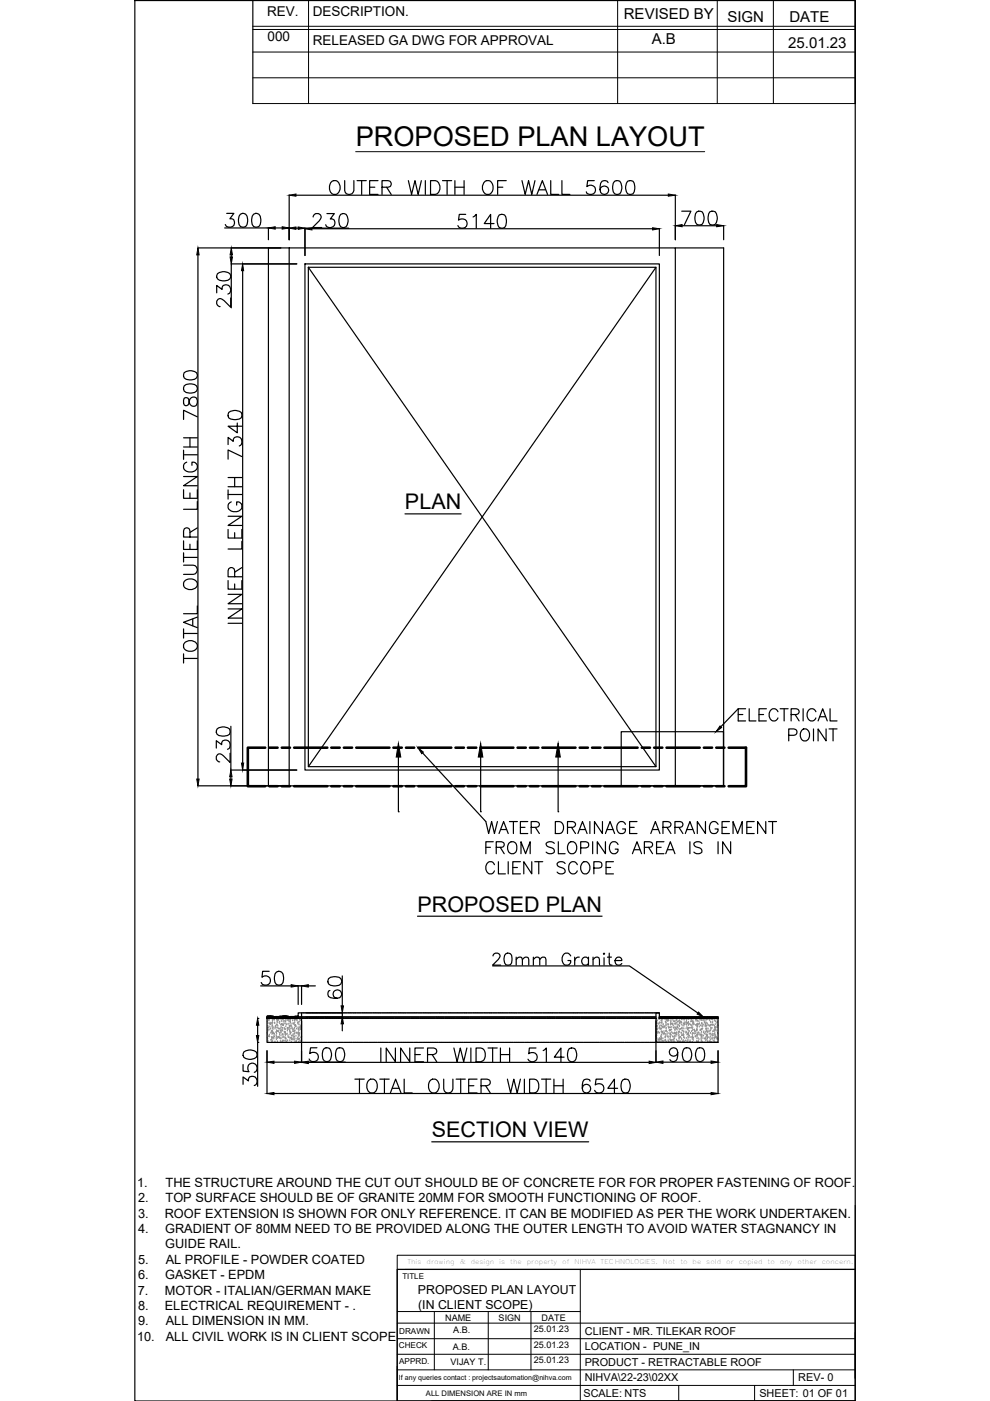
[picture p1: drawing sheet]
<svg xmlns="http://www.w3.org/2000/svg" width="210mm" height="297mm" viewBox="0 0 210 297" stroke-linecap="round" stroke-linejoin="round" font-family="sans-serif">
<defs><g id="words">
<text font-size="6.2" x="103.7" y="206">20mm Granite</text>
<text font-size="5.8" x="75.4" y="30.9">PROPOSED PLAN LAYOUT</text>
<g font-size="4.6">
<text x="85.9" y="108">PLAN</text>
<text x="88.5" y="193.3">PROPOSED PLAN</text>
<text x="91.5" y="241.1">SECTION VIEW</text>
</g>
<g font-size="3.2">
<text x="132.3" y="4">REVISED BY</text>
<text x="154.2" y="4.8">SIGN</text>
<text x="167.4" y="4.7">DATE</text>
<text x="138.2" y="9.3">A.B</text>
<text x="167.1" y="10.1">25.01.23</text>
</g>
<g font-size="2.9">
<text x="56.6" y="3.3">REV.</text>
<text x="66.3" y="3.4">DESCRIPTION.</text>
<text x="56.7" y="8.8">000</text>
<text x="66.3" y="9.6">RELEASED GA DWG FOR APPROVAL</text>
</g>
<g font-size="2.7">
<text x="29.1" y="251.7">1.</text>
<text x="35.1" y="251.7">THE STRUCTURE AROUND THE CUT OUT SHOULD BE OF CONCRETE FOR FOR PROPER FASTENING OF ROOF.</text>
<text x="29.3" y="254.9">2.</text>
<text x="35.1" y="254.9">TOP SURFACE SHOULD BE OF GRANITE 20MM FOR SMOOTH FUNCTIONING OF ROOF.</text>
<text x="29.3" y="258.2">3.</text>
<text x="29.3" y="261.4">4.</text>
<text x="34.9" y="258.2">ROOF EXTENSION IS SHOWN FOR ONLY REFERENCE. IT CAN BE MODIFIED AS PER THE WORK UNDERTAKEN.</text>
<text x="35" y="261.4">GRADIENT OF 80MM NEED TO BE PROVIDED ALONG THE OUTER LENGTH TO AVOID WATER STAGNANCY IN</text>
<text x="29.3" y="268">5.</text>
<text x="35" y="264.7">GUIDE RAIL.</text>
<text x="35.2" y="268">AL PROFILE - POWDER COATED</text>
<text x="29.2" y="274.5">7.</text>
<text x="29.3" y="271.2">6.</text>
<text x="35" y="274.5">MOTOR - ITALIAN/GERMAN MAKE</text>
<text x="35" y="271.2">GASKET - EPDM</text>
<text x="29.3" y="277.7">8.</text>
<text x="29.3" y="281">9.</text>
<text x="34.9" y="277.7">ELECTRICAL REQUIREMENT - .</text>
<text x="35.2" y="281">ALL DIMENSION IN MM.</text>
<text x="29.1" y="284.3">10.</text>
<text x="35.2" y="284.3">ALL CIVIL WORK IS IN CLIENT SCOPE</text>
</g>
<g font-size="2.6">
<text x="88.6" y="274.3">PROPOSED PLAN LAYOUT</text>
<text x="88.7" y="277.5">(IN CLIENT SCOPE)</text>
</g>
<g font-size="2.3">
<text x="124" y="286.3">LOCATION - PUNE_IN</text>
<text x="124" y="283">CLIENT - MR. TILEKAR ROOF</text>
<text x="124" y="292.9">NIHVA\22-23\02XX</text>
<text x="124" y="289.6">PRODUCT - RETRACTABLE ROOF</text>
<text x="169.3" y="292.9">REV- 0</text>
<text x="123.7" y="296.2">SCALE: NTS</text>
<text x="161" y="296.2">SHEET: 01 OF 01</text>
</g>
<g font-size="1.9">
<text x="94.4" y="280.1">NAME</text>
<text x="105.7" y="280.1">SIGN</text>
<text x="114.8" y="280">DATE</text>
<text x="96" y="286.2">A.B.</text>
<text x="96.1" y="282.6">A.B.</text>
<text x="113.2" y="282.4">25.01.23</text>
<text x="113.2" y="285.7">25.01.23</text>
<text x="95.5" y="289.5">VIJAY T.</text>
<text x="113.2" y="289">25.01.23</text>
</g>
<g font-size="1.7">
<text x="85.3" y="271.3">TITLE</text>
<text x="84.6" y="285.8">CHECK</text>
<text x="84.6" y="282.9">DRAWN</text>
<text x="84.6" y="289.1">APPRD.</text>
</g>
<text font-size="1.6" x="90.3" y="296">ALL DIMENSION ARE IN mm</text>
<text font-size="1.5" x="84.6" y="292.6">If any queries contact : projectsautomation@nihva.com</text>
<g font-size="1.4">
<text x="86.4" y="268">This</text>
<text x="90.4" y="268">drawing</text>
<text x="97.5" y="268">&amp;</text>
<text x="99.8" y="268">design</text>
<text x="108.2" y="268">the</text>
<text x="111.7" y="268">property</text>
<text x="119.2" y="268">of</text>
<text x="121.8" y="268">NIHVA</text>
<text x="127.3" y="268">TECHNOLOGIES.</text>
<text x="140.5" y="268">Not</text>
<text x="144.2" y="268">to</text>
<text x="146.9" y="268">be</text>
<text x="154" y="268">or</text>
<text x="156.6" y="268">copied</text>
<text x="162.7" y="268">to</text>
<text x="165.4" y="268">any</text>
<text x="169.1" y="268">other</text>
<text x="174.2" y="268">concern.</text>
</g>
</g></defs>
<!-- layer: 0 -->
<g fill="none" stroke="#000" stroke-width=".25">
<path d="M28.6 .1h152.7v296.9h-152.7zM53.6 .1v21.9M181.3 .1v21.9M70.1 38.7a1 1 0 0 1 1-.4 1 1 0 0 1 .8 .7 1.34 1.34 0 0 1 .1 1.6 1.34 1.34 0 0 1-1.6 .5 1.87 1.87 0 0 1-.3-2.4zM73.1 38.3v2.1a.99 .99 0 0 0 1 .8 .99 .99 0 0 0 .9-.8v-2.1M75.7 38.3h2M76.7 38.3v2.9M78.4 39.7h1.1M80.2 38.3h-1.8v2.9h1.8M81 39.7l1.7-.1a.74 .74 0 0 0 0-1.2l-1.7-.1v2.9M82 39.7l.9 1.5M86.6 38.3l.7 2.9 .7-2.9 .7 2.9 .6-2.9"/>
<path d="M90.2 38.3v2.9M91.3 38.3h1a1.56 1.56 0 0 1 1 1.5 1.56 1.56 0 0 1-1 1.4h-1zM93.8 38.3h2M94.8 38.3v2.9M96.4 39.7h2M96.4 38.3v2.9M98.4 38.3v2.9M102.6 38.7a1.08 1.08 0 0 1 1.2-.4 1.08 1.08 0 0 1 .7 1.1 1.28 1.28 0 0 1-.3 1.4 1.28 1.28 0 0 1-1.3 .3 1.74 1.74 0 0 1-.3-2.4zM105.5 39.7h1.1M107.3 38.3h-1.8v2.9M110.7 38.3l.7 2.9 .7-2.9 .6 2.9 .7-2.9M116.8 38.3v2.9h1.7"/>
<path d="M119.1 38.3v2.9h1.7M126 38.3h-1.4l-.2 1.3a1.03 1.03 0 0 1 1.6-.1 1.03 1.03 0 0 1-.2 1.6 1.03 1.03 0 0 1-1.5-.4M128.9 38.7a.87 .87 0 0 0-.8-.4 .87 .87 0 0 0-.7 .5 2.15 2.15 0 0 0 .2 2.3 .91 .91 0 0 0 1.4-.4 .91 .91 0 0 0-.6-1.3 .91 .91 0 0 0-1.2 .8M130.3 38.4a.93 .93 0 0 1 1.4 .4 2.3 2.3 0 0 1-.3 2.3 .97 .97 0 0 1-1.4-.4 2.5 2.5 0 0 1 .3-2.3zM133.1 38.4a.97 .97 0 0 1 1.4 .4 2.63 2.63 0 0 1-.3 2.3 .97 .97 0 0 1-1.4-.4 2.32 2.32 0 0 1 .3-2.3zM42 52.6h19.3M42 54v111.2M46.1 58a2.2 2.2 0 0 1 2.6 0 .9 .9 0 0 1-.4 1.4 2.4 2.4 0 0 1-2.2-.3l-.2-.4zM47.6 48.3h9.3M48.1 45.2h1.5l-.9 1.2a.92 .92 0 0 1 1 1 .92 .92 0 0 1-1.2 .8l-.4-.2-.3-.4M49 54v.5M51 45.4a.91 .91 0 0 1 1.4 .4 2.4 2.4 0 0 1-.3 2.2 .98 .98 0 0 1-1.4-.4 2.4 2.4 0 0 1 .3-2.2z"/>
<path d="M51.4 57.4v104.4M53.8 45.4a.91 .91 0 0 1 1.4 .4 2.4 2.4 0 0 1-.3 2.2 .98 .98 0 0 1-1.4-.4 2.4 2.4 0 0 1 .3-2.2zM56.9 48.3v2.5M56.9 52.6v114M58.3 48.3h1.5M61.3 52.6h81.9v114h-81.9zM61.3 41.3v9.5M62.8 48.4h.4M62.8 41.4h78.9M62.9 56h-13.9v9.3M64.7 56h75.1v107.3h-75.1zM65.4 56.7h73.7v105.8h-73.7z"/>
<path d="M65.4 56.7l73.7 105.8M66.1 48.5h72.3M66.4 46l.2-.4 .3-.3h.6a.74 .74 0 0 1 .5 1.1l-1.7 1.8h1.9M69.3 45.3h1.6l-.9 1.1a.95 .95 0 0 1 1 1.1 .95 .95 0 0 1-1.3 .7l-.4-.1-.2-.4M72.2 45.5a.9 .9 0 0 1 1.4 .4 2.23 2.23 0 0 1-.2 2.2 .9 .9 0 0 1-1.4-.4 2.56 2.56 0 0 1 .2-2.2zM73.9 48.4h-9.2v5.8M98.7 45.5h-1.3l-.2 1.2a1.04 1.04 0 0 1 1.6-.1 1.04 1.04 0 0 1-.2 1.6 1.04 1.04 0 0 1-1.5-.4M100.3 46l.7-.5v2.9M104.7 47.4h-2l1.3-1.9v2.9M105.8 45.6a.97 .97 0 0 1 1.4 .4 2.67 2.67 0 0 1-.2 2.2 .97 .97 0 0 1-1.4-.4 2.3 2.3 0 0 1 .2-2.2zM113.8 41.2l1.2-2.9 1.1 2.9M114.3 40.2h1.4"/>
<path d="M139.1 56.7l-73.7 105.8M139.8 48.5v5.7M143.2 52.6h10.2v114h-10.2M143.2 41.3v9.5M144.5 44.8h2l-1.4 2.9M144.6 47.9h7.3M147.8 44.9a.93 .93 0 0 1 1.3 .4 2.3 2.3 0 0 1-.2 2.3 .97 .97 0 0 1-1.4-.5 2.5 2.5 0 0 1 .3-2.2zM150.5 44.9a.97 .97 0 0 1 1.4 .4 2.3 2.3 0 0 1-.2 2.3 .97 .97 0 0 1-1.4-.5 2.67 2.67 0 0 1 .2-2.2zM153.4 47.8v3M39 79a2.2 2.2 0 0 1 2.7 0 .9 .9 0 0 1-.5 1.4 2.4 2.4 0 0 1-2.2-.3l-.1-.4zM45.9 62.1v-1.6l1.2 .9a.95 .95 0 0 1 1.1-1 .95 .95 0 0 1 .7 1.3l-.2 .4-.4 .2M48.9 63.2v1.9l-1.4-1.4a.95 .95 0 0 0-1.3-.3l-.3 .5a.93 .93 0 0 0 .6 1.1h.2"/>
<path d="M38.9 95.4v2M38.9 96.4h2.9M38.9 94.8h2.9M38.9 92.8h2.9M39 84.4a1.23 1.23 0 0 0 .3 1.6h.3a1.53 1.53 0 0 0 .7-1.4 .83 .83 0 0 1 .8-.4 .83 .83 0 0 1 .7 .7 .99 .99 0 0 1-.6 1.2 .92 .92 0 0 1-1.1-.8l-.1-.6a.6 .6 0 0 0-1-.3zM39 81.8a2.2 2.2 0 0 1 2.7 0 .91 .91 0 0 1-.5 1.4 2.4 2.4 0 0 1-2.2-.3l-.1-.4zM39.6 98a1.07 1.07 0 0 0-.7 1.2 1.07 1.07 0 0 0 1.1 .9 1.28 1.28 0 0 0 1.4-.3 1.28 1.28 0 0 0 .3-1.4l-.6-.4h-.4v.7M40.3 92.8v2M41.8 88.4l-2.9-1.4v1.9M48.4 94.3v-1.6l1.1 .9a.94 .94 0 0 1 1.1-1 .94 .94 0 0 1 .7 1.3l-.1 .4-.5 .3M48.5 87.4a2.28 2.28 0 0 1 2.7 0 .97 .97 0 0 1-.5 1.4 2.67 2.67 0 0 1-2.2-.2l-.1-.4zM50.3 89.7v2.1l-1.9-1.4h2.9"/>
<path d="M51.3 96.8l-2.9-1.4v2M38.9 119.8h2.1a.98 .98 0 0 1 .8 1 .98 .98 0 0 1-.8 1h-2.1M38.9 114.7v1.8h2.9v-1.8M38.9 103.8v1.8h2.9v-1.8M38.9 101h2.9l-2.9 2h2.9M38.9 117.2v2M38.9 118.2h2.9M40.3 113.9l-.2-1.7a.7 .7 0 0 0-1.1 0l-.1 1.7h2.9M40.3 104.5v1.1M40.3 115.4v1.1M41.8 106.3v1.7h-2.9M41.8 111.9l-1.5 1"/>
<path d="M48.4 112.3v1.8h2.9v-1.8M48.4 109.5h2.9l-2.9 1.9h2.9M48.4 104.8h2.9M48.4 103.9v1.9M48.4 103.2h2.9M48.4 101.2h2.9M49 106.4a1.07 1.07 0 0 0-.6 1.2 1.07 1.07 0 0 0 1.1 .9 1.31 1.31 0 0 0 1.4-.3 1.31 1.31 0 0 0 .3-1.4l-.6-.4h-.4v.7M49.8 101.2v2M49.8 112.9v1.2M51.3 114.8v1.6h-2.9M85.9 109h11.9M38.9 139.6h2.9"/>
<path d="M38.9 133.3v2M38.9 138.6v2M38.9 134.3h2.9M39 123.3a1.72 1.72 0 0 1 2.8 .3 1.41 1.41 0 0 1-.7 1.3 1.41 1.41 0 0 1-1.5-.1 .99 .99 0 0 1-.6-1.5zM39.3 136.1a1.73 1.73 0 0 1 2.5 .6 1.53 1.53 0 0 1-1.1 1.4 1.53 1.53 0 0 1-1.7-.6 1.04 1.04 0 0 1 .3-1.4zM40.9 131.3v1.4M41.8 130.8l-2.9 1.1 2.9 1.2M41.8 128.5v1.6h-2.9M48.4 129.1h2.9l-2.9 1.9h2.9M48.4 126h2.9l-2.9 2h2.9M48.4 123.1v1.8h2.9v-1.8M48.4 132.2h2.9"/>
<path d="M49.8 122.3l-.2-1.7a.74 .74 0 0 0-1.1 0l-.1 1.7h2.9M49.8 123.8v1.1M51.3 120.3l-1.5 1M45.9 158.6v-1.6l1.1 .9a.93 .93 0 0 1 1.1-1 .93 .93 0 0 1 .7 1.3l-.1 .4-.5 .3M46 154.5a2.2 2.2 0 0 1 2.7 0 .97 .97 0 0 1-.5 1.4 2.56 2.56 0 0 1-2.2-.2l-.1-.4zM48.8 159.7v2l-1.4-1.4a.89 .89 0 0 0-1.2-.3l-.3 .4v.6l.3 .4 .4 .1M49 154v9.3M89.6 159.6l13.4 14.6 .6 2.5 .6-2.5 .6 2.5 .7-2.5M131.7 155.1h21.7v11.5h-21.7zM156.5 151.5h1M156.5 150.3l-3.7 3.8M158.1 150.3h-1.6v2.6h1.6"/>
<path d="M158.8 150.3v2.6h1.5M160.9 151.5h1M162.5 150.3h-1.6v2.6h1.6M164.9 150.9a.96 .96 0 0 0-1-.6 .96 .96 0 0 0-.8 .9 1.14 1.14 0 0 0 .2 1.3 1.14 1.14 0 0 0 1.3 .2l.3-.5M165.4 150.3h1.7M166.3 150.3v2.6M167.2 155.9h1.1a.68 .68 0 0 0 .7-.7 .68 .68 0 0 0-.7-.7h-1.1v2.6M167.7 151.5h1.1a.61 .61 0 0 0 .5-1l-.5-.2h-1.1v2.6M168.6 151.5l.8 1.4M170.2 154.7a1.18 1.18 0 0 1 1.3 .4 1.18 1.18 0 0 1 0 1.4 .94 .94 0 0 1-1.1 .6 .94 .94 0 0 1-.7-1 1.58 1.58 0 0 1 .5-1.4zM170.3 150.3v2.6M172.5 154.5v2.6"/>
<path d="M173 150.9a.96 .96 0 0 0-1.1-.6 .96 .96 0 0 0-.8 .9 1.14 1.14 0 0 0 .3 1.3 1.14 1.14 0 0 0 1.2 .2l.4-.5M173.5 152.9l.9-2.6 1 2.6M173.8 152h1.2M175.1 154.5v2.6l-1.6-2.6v2.6M175.8 154.5h1.7M176 150.3v2.6h1.5M176.6 154.5v2.6M42 166.6h19.3M48.9 163.3h14M49 164.7v.5M84.5 160.5v11.6h.1M101.9 160.5v11.6h.1"/>
<path d="M103 179.6h1M104.6 178.5h-1.6v2.5M105.2 179.6h1.1a.59 .59 0 0 0 .6-.3 .59 .59 0 0 0-.1-.6l-.5-.2h-1.1v2.5M105.8 176.7l1-2.5 1 2.5M106.1 179.6l.8 1.4M106.2 175.9h1.2M107.9 178.8a.95 .95 0 0 1 1.1-.3 .95 .95 0 0 1 .6 .9 1.08 1.08 0 0 1-.2 1.3 1.08 1.08 0 0 1-1.3 .2 1.54 1.54 0 0 1-.2-2.1zM108 174.2h1.7M108.9 174.2v2.5M110.3 175.4h1M111.9 174.2h-1.6v2.5h1.6M112.6 175.4l1.5-.1a.58 .58 0 0 0 0-1l-1.5-.1v2.5"/>
<path d="M113.5 175.4l.9 1.3M117.5 178.8a1.22 1.22 0 0 0-1.7 0 .68 .68 0 0 0 .5 .8l.7 .2a.62 .62 0 0 1 .5 .4 .62 .62 0 0 1-.2 .7 1.26 1.26 0 0 1-1.5-.2M117.7 174.2h.9a1.34 1.34 0 0 1 .9 1.3 1.34 1.34 0 0 1-.9 1.2h-.9zM118.3 160.5v11.6h.2M118.4 178.5v2.5h1.4M120.3 175.4h1.1a.61 .61 0 0 0 .5-1l-.5-.2h-1.1v2.5M120.8 178.6a1.1 1.1 0 0 1 1.2 .2 1.1 1.1 0 0 1 .3 1.2 .97 .97 0 0 1-1 1 .97 .97 0 0 1-1-1 1.58 1.58 0 0 1 .5-1.4zM121.2 175.4l.8 1.3M122.5 176.7l1-2.5 1 2.5M122.9 175.9h1.2M123.1 179.8l1.5-.2a.65 .65 0 0 0 .2-.7 .65 .65 0 0 0-.6-.4h-1.1v2.5M125.1 174.2v2.5"/>
<path d="M125.7 178.5v2.5M127.7 174.2v2.5l-1.7-2.5v2.5M128.4 176.7l.9-2.5 1 2.5M128.4 178.5v2.5l-1.8-2.5v2.5M128.7 175.9h1.2M131 179.1a.94 .94 0 0 0-1-.6 .94 .94 0 0 0-.8 .9 1.1 1.1 0 0 0 .2 1.2 1.1 1.1 0 0 0 1.3 .3l.3-.5v-.4h-.6M132.6 174.8a.94 .94 0 0 0-1.1-.6 .94 .94 0 0 0-.7 1 1.14 1.14 0 0 0 .2 1.2 1.14 1.14 0 0 0 1.3 .2l.2-.2 .1-.6h-.6M133.5 175.4h1M135.1 174.2h-1.6v2.5h1.6M136.6 179.6h1.5a.58 .58 0 0 0 0-1l-1.5-.1v2.5M137.5 179.6l.9 1.4M138 176.7l1-2.5 .9 2.5"/>
<path d="M138.4 175.9h1.2M139.2 179.6h1M140.6 175.4l1.4-.1a.58 .58 0 0 0 0-1l-1.4-.1v2.5M140.8 178.5h-1.6v2.5h1.6M141.4 175.4l.9 1.3M143.1 175.4l1.5-.1a.65 .65 0 0 0 0-1l-1.5-.1v2.5M143.9 175.4l.9 1.3M145.3 176.7l1-2.5 .9 2.5M145.6 175.9h1.3M146.3 178.5v2.5M148.8 178.8a1.16 1.16 0 0 0-1.7 0l.3 .6 1 .4a.62 .62 0 0 1 .4 .6 .62 .62 0 0 1-.6 .6h-.5l-.6-.3M149.6 174.2v2.5l-1.8-2.5v2.5"/>
<path d="M152.2 174.8a.94 .94 0 0 0-1-.6 .94 .94 0 0 0-.8 1 1.11 1.11 0 0 0 .2 1.2 1.11 1.11 0 0 0 1.3 .2l.3-.5v-.3h-.6M152.2 178.5v2.5M153.1 175.4h1M154.7 174.2h-1.6v2.5h1.6M154.9 178.5v2.5l-1.7-2.5v2.5M155.4 176.7v-2.5l1 2.5 1-2.5v2.5M158.3 175.4h1M159.9 174.2h-1.6v2.5h1.6M162.4 174.2v2.5l-1.8-2.5v2.5M163 174.2h1.6M163.8 174.2v2.5M88.5 194.3h39.1"/>
<path d="M104.8 183.3a.87 .87 0 0 0-1.1-.6 1.48 1.48 0 0 0 0 2.6 .87 .87 0 0 0 1.1-.7M105.7 182.7v2.6h1.5M107.8 182.7v2.6M108.7 183.9h1M110.3 182.7h-1.6v2.6h1.6M110.5 181v-2.5l.9 2.5 1-2.5v2.5M112.7 182.7v2.6l-1.6-2.6v2.6M113.4 182.7h1.7M114.2 182.7v2.6M119.8 183.1a.94 .94 0 0 0-.9-.4 .94 .94 0 0 0-.8 .6l.5 .5 .8 .3a.62 .62 0 0 1 .4 .6 .62 .62 0 0 1-.6 .6h-.5l-.6-.4M122.4 183.3a.93 .93 0 0 0-1.1-.6 .93 .93 0 0 0-.7 1 1.11 1.11 0 0 0 .2 1.2 1.11 1.11 0 0 0 1.2 .3l.4-.6M123.6 182.8a1.18 1.18 0 0 1 1.3 .4 1.18 1.18 0 0 1 0 1.4 .9 .9 0 0 1-1.3 .6 1.61 1.61 0 0 1 0-2.4z"/>
<path d="M125.9 184.1l1.5-.2a.7 .7 0 0 0 .2-.7 .7 .7 0 0 0-.6-.5h-1.1v2.6M128.5 183.9h1M130.1 182.7h-1.6v2.6h1.6M134.1 181l1-2.5 .9 2.5M134.5 180.2h1.2M141.2 181l.9-2.5 1 2.5M141.5 180.2h1.2M54.6 215.9h.3M54.6 217.4v2.2M55.3 209h6.4M56.6 215.9h6.6v-1.2h.7v6.3h-7.3zM56.6 215.6h.1"/>
<path d="M56.6 215.7l.1-.1zM56.6 215.8h.1M56.7 215.6l-.1 .1M56.7 215.7l-.1 .1M56.7 215.8h.1M56.7 215.7h.1M56.7 215.9h.1M56.7 215.6h.1M56.7 215.6v.1M56.7 215.8l-.1 .1M56.8 215.6h.1M56.8 215.6l-.1 .1"/>
<path d="M56.8 215.8l-.1 .1M56.8 215.8h.1M56.9 215.8l-.3 .1M56.9 215.7l-.2 .1M56.9 215.7l-.1 .1M56.9 215.8h.1M56.9 215.9h.1M56.9 215.6l-.2 .2M56.9 215.6h.1M56.9 215.8l-.1 .1M57 215.6l-.1 .1M57 215.7l-.1 .1"/>
<path d="M57 215.8l-.1 .1M57 215.6h.1M57 215.6l-.1 .2M57 215.7v.1M57 215.8h.1M57 215.8v.1M57.1 215.6l-.2 .2M57.1 215.6h.1M57.1 205.9h-1.4l-.1 1.3a1.03 1.03 0 0 1 1.5 0 1.03 1.03 0 0 1-.2 1.6 1.03 1.03 0 0 1-1.5-.5M57.1 215.6l-.1 .1M57.1 215.7l-.1 .1M57.1 215.8l-.1 .1"/>
<path d="M57.2 215.7l-.2 .1M57.2 215.7l-.1 .1M57.2 215.8l-.1 .1 .1-.1M57.2 215.7h.1M57.2 215.8l-.2 .1M57.2 215.6h.1M57.2 215.9h.1M57.2 215.6v.1M57.2 215.8h.1M57.3 215.6h.1M57.3 215.6l-.1 .1M57.3 215.7l-.1 .1"/>
<path d="M57.3 215.6l-.1 .2M57.3 215.7l-.2 .2M57.3 215.8h.1M57.3 215.8l-.1 .1M57.3 215.9h.1M57.4 215.8l-.2 .1M57.4 215.8l-.1 .1M57.4 215.6h.1M57.4 215.6l-.1 .1M57.5 215.6h.1M57.5 215.6l-.2 .2M57.5 215.7l-.1 .1"/>
<path d="M57.5 215.8l-.1 .1M57.5 215.7l-.2 .2M57.5 215.8l-.2 .1M57.5 215.6l-.1 .2M57.6 215.6l-.1 .1M57.6 215.7l-.1 .2M57.6 215.8h.1M57.6 215.9h.1M57.6 215.7h.1M57.7 215.6l-.2 .2M57.7 215.8l-.2 .1M57.7 215.6l-.3 .3"/>
<path d="M57.7 215.6h.1M57.8 215.6h.1M57.8 215.6l-.1 .1M57.8 215.8h-.1M57.8 215.6l-.1 .2M57.8 215.7l-.3 .2 .3-.1M57.8 215.8h.1M57.8 215.8l-.1 .1M57.8 215.9h.1M57.8 215.6v.2M57.9 215.6h.1M57.9 215.6l-.1 .1"/>
<path d="M57.9 215.6l-.1 .2M57.9 215.7l-.1 .1M57.9 215.8l-.1 .1M58 215.7l.1-.1-.4 .3M58 215.7l-.2 .2M58 215.9h-.1M58 215.9h.1M58.1 215.8l-.2 .1M58.1 215.8h.1M58.1 215.8l-.1 .1M58.1 215.9h.1M58.1 215.7h.1"/>
<path d="M58.1 215.7l-.1 .1M58.1 215.6l-.1 .2M58.1 215.7v.1M58.2 215.6l-.2 .2M58.2 215.8l-.1 .1M58.2 215.9h.1M58.2 215.6l-.1 .1M58.2 215.8h-.1M58.3 215.7v-.1l-.1 .2M58.3 215.8h.1M58.3 215.8l-.1 .1M58.3 215.9h-.1"/>
<path d="M58.3 215.9h.1M58.3 215.6l-.1 .1M58.3 215.7l-.1 .1M58.4 215.8l-.1 .1M58.4 215.7h.1M58.4 215.9h.1M58.4 215.7h-.1M58.4 215.7l-.1 .1M58.4 215.8v.1M58.5 215.6l-.2 .1M58.5 215.7l-.1 .1M58.5 215.8h-.1"/>
<path d="M58.5 215.9h.1M58.5 215.7v.1M58.6 215.7h.1M58.6 215.8l-.2 .1M58.6 215.9h.1M58.6 215.6l-.1 .1M58.6 206.1a.93 .93 0 0 1 1.4 .4 2.46 2.46 0 0 1-.3 2.2 .98 .98 0 0 1-1.4-.4 2.4 2.4 0 0 1 .3-2.2zM58.6 215.7l-.1 .2M58.6 215.6v.2M58.7 215.6l-.1 .1M58.7 215.7l-.2 .2M58.7 215.8h-.1"/>
<path d="M58.7 215.8l-.1 .1M58.7 215.9h.1M58.7 215.7h.1M58.8 215.6l-.2 .1M58.8 215.6l-.1 .1M58.8 215.7l-.2 .2M58.9 215.6l-.2 .2M58.9 215.7l-.3 .2M58.9 215.8h-.1M58.9 215.7h.1M58.9 215.6l-.1 .1M58.9 215.9h.1"/>
<path d="M59 215.6l-.1 .2M59 215.7l-.1 .1M59 215.8h-.1M59 215.7h.1M59 215.6l-.2 .3M59 215.9h.1M59 215.6h.1M59.1 215.8l-.1 .1M59.1 215.7h.1M59.1 215.6l-.1 .1M59.2 215.7l-.2 .1M59.2 215.8h-.1"/>
<path d="M59.2 215.9h.1M59.2 215.6l-.2 .2M59.2 215.7h.1M59.2 215.6l-.3 .3 .1-.1M59.2 215.8v.1M59.2 215.6v.1M59.3 215.6l-.1 .2M59.3 215.7l-.1 .1M59.3 215.8l-.1 .1M59.3 215.7l-.2 .2M59.3 215.7h.1M59.3 215.8h-.1"/>
<path d="M59.3 215.8h.1M59.3 215.8v.1M59.4 215.6l-.3 .3M59.4 215.6h.1M59.4 215.7l-.1 .1M59.4 215.7l-.2 .2M59.5 215.7l-.1 .1M59.5 215.8l-.2 .1M59.5 215.7h.1M59.5 215.9h.1M59.5 215.7h-.2M59.5 215.8l-.1 .1"/>
<path d="M59.5 215.8h.1M59.6 215.7l-.1 .1M59.6 215.6l-.1 .1M59.6 215.8h-.1M59.6 215.9h.1M59.6 215.7h.1M59.7 215.6l-.2 .2M59.7 215.6h.1M59.7 215.8l-.2 .1 .1-.1M59.7 215.8l-.1 .1M59.7 215.7l-.1 .1M59.7 215.8v.1"/>
<path d="M59.7 215.6l-.1 .1M59.8 215.7h.1M59.8 215.7l-.1 .1M59.8 215.8h-.1M59.8 215.8l-.1 .1M59.8 215.6l-.1 .2M59.8 215.6h.1M59.9 215.8h.1M59.9 215.7l-.1 .1M59.9 215.7l-.2 .2M59.9 215.7h.1M59.9 215.6l-.1 .1"/>
<path d="M59.9 215.8l-.2 .1M60 215.7h.1M60 215.6h.1M60 215.9h.1M60 215.6l-.1 .1M60 215.8h-.1M60 215.6v.1M60 215.8l-.1 .1M60 215.8h.1M60.1 215.7l-.1 .1M60.1 215.8h.1M60.1 215.9h.1"/>
<path d="M60.1 215.8h-.1M60.1 215.6l-.1 .2M60.1 215.6h.1M60.1 215.8l-.1 .1M60.2 215.6h.1M60.2 215.6l-.1 .1M60.2 215.7l-.1 .1M60.2 215.8l-.1 .1M60.3 215.6l-.2 .2M60.3 215.6h.1M60.3 215.7l-.2 .2M60.3 215.8l-.2 .1"/>
<path d="M60.3 215.8h.1M60.3 215.8l-.1 .1M60.3 215.6v.1M60.3 215.7v.1M60.4 215.6h.1M60.4 215.7l-.1 .1M60.4 215.7l-.1 .2M60.4 215.8l-.1 .1M60.4 215.7h.1M60.4 215.6v.1M60.4 215.8l-.2 .1M60.4 215.8l-.1 .1 .2-.1"/>
<path d="M60.4 215.9h.1M60.5 215.6h.1M60.5 215.6l-.1 .1M60.5 215.7l-.1 .1M60.6 215.7l-.1 .1M60.6 215.7l-.2 .1M60.6 215.8h.1M60.6 215.8l-.2 .1M60.6 215.8l-.1 .1M60.6 215.9h.1M60.6 215.6v.1M60.6 215.6h.1"/>
<path d="M60.7 215.6h.1M60.7 215.6l-.1 .2M60.7 215.7l-.2 .1M60.7 215.8l-.1 .1M60.7 215.7l-.1 .2M60.7 215.8l.2-.2zM60.8 215.6l-.2 .2M60.8 215.8l-.2 .1M60.8 215.6h.1M60.8 215.6l-.1 .1M60.8 215.8h.1M60.8 215.7l-.1 .2"/>
<path d="M60.8 215.9h.1M60.8 215.7h.1M60.9 215.8l-.2 .1 .2-.1M60.9 215.6h.1M60.9 215.6v.1M61 215.6l-.1 .1M61 215.8h-.1M61 215.8l-.2 .1M61 215.7l.1-.1-.2 .2M61 215.8h.1M61 215.9h.1M61 215.7v.1"/>
<path d="M61.1 215.6l-.2 .2M61.1 215.6h.1M61.1 215.6l-.1 .2M61.1 215.7l-.2 .2M61.1 215.8l-.1 .1M61.1 215.8v.1M61.2 215.7l-.2 .2M61.2 215.7h.1M61.2 215.8l-.1 .1M61.2 215.7l-.1 .1M61.2 215.7v.1M61.2 215.7l.2-.1z"/>
<path d="M61.3 215.8h-.1M61.3 215.8h.1M61.3 215.8l-.1 .1M61.3 215.9h.1M61.3 215.7h.1M61.3 215.7l-.1 .1M61.4 215.7h.1M61.4 215.8l-.2 .1M61.4 215.7v.1M61.4 215.9h.1M61.4 215.8l-.1 .1M61.4 215.8v.1"/>
<path d="M61.5 215.7l-.1 .1M61.5 215.8h.1M61.5 215.8l-.1 .1M61.5 215.9h-.1M61.5 215.9h.1M61.5 215.6l-.1 .1M61.5 215.7v.1M61.6 215.6l-.2 .2M61.6 215.6l-.1 .1M61.6 215.8l.1-.2zM61.6 215.8h-.1M61.6 215.9h.1"/>
<path d="M61.6 215.8l-.1 .1M61.6 215.7h.1M61.6 215.6h.1M61.7 215.7l-.2 .2M61.7 215.8l-.1 .1M61.7 215.8h.1M61.7 215.9h.1M61.7 215.7v.1M61.8 215.6l-.1 .1M61.8 215.7h.1M61.8 215.7h-.1M61.8 215.8l-.1 .1"/>
<path d="M61.8 215.9h.1M61.8 215.6h.1M61.9 215.6l-.1 .1M61.9 215.7l-.1 .1M61.9 215.7l.1-.1-.1 .1M61.9 215.8h-.1M61.9 215.8l-.1 .1M61.9 215.9h.1M61.9 215.6l-.2 .3M61.9 215.7h.1M61.9 215.6h.1M62 215.7l-.1 .1"/>
<path d="M62 215.8l-.1 .1M62.1 215.7l-.2 .1M62.1 215.8h-.1M62.1 215.7h.1M62.1 215.8h.1l-.2 .1zM62.1 215.7v.1M62.2 215.6l-.2 .1M62.2 215.6l-.3 .3v-.1M62.2 215.7l.1-.1zM62.2 215.7l-.1 .1M62.2 215.7h.1M62.2 215.6v.1"/>
<path d="M62.2 215.8l-.1 .1M62.2 215.9h.1M62.3 215.7h.1M62.3 215.8v.1M62.4 215.7l-.2 .1M62.4 215.8h-.1M62.4 215.9h.1M62.4 215.6l-.2 .2M62.4 215.6l-.2 .3 .2-.1M62.4 215.7h.1M62.4 215.6v.1M62.4 215.8h.1"/>
<path d="M62.4 215.8l-.1 .1M62.5 215.7l-.1 .1M62.5 215.7h.1M62.5 215.8l-.1 .1M62.5 215.8h.1M62.5 215.8v.1M62.6 215.6h.1M62.6 215.6l-.2 .2M62.6 215.8l-.1 .1M62.6 215.7l-.1 .1M62.6 215.8v.1M62.7 215.7l-.1 .1"/>
<path d="M62.7 215.8h-.1M62.7 215.7h.1M62.7 215.9h.1M62.7 215.6l-.2 .1M62.7 215.8h.1M62.7 215.6v.1M62.8 215.8h.1M62.8 215.7l-.1 .1M62.8 215.7l-.2 .2M62.8 215.7v.1M62.8 215.8l-.2 .1M62.8 215.9h.1"/>
<path d="M62.8 215.6l-.1 .1M62.9 215.6h.1M62.9 215.6l-.1 .1M62.9 215.8l-.1 .1M62.9 215.7l-.1 .1M63 215.6l-.2 .1M63 215.6l-.1 .2M63 215.7h.1M63 215.7l-.2 .1M63 215.8l-.1 .1 .1-.1M63 215.6h.1M63.1 215.7l-.2 .2"/>
<path d="M63.1 215.9h.1h-6.6v-.3h6.6v.3M63.1 215.7l-.1 .1M63.1 215.7l-.1 .2 .1-.1M63.1 215.6l-.1 .2M63.1 215.8l-.1 .1M63.2 215.6l-.2 .2M63.2 215.7h.1M63.2 215.6h.1M63.2 215.9h.1M63.2 215.8h.1M63.2 213v-4h.7v4M63.9 216.5v8.8"/>
<path d="M65 215.6h7.6M65 214.7h7.6M65.4 209h1.5M69.7 207.5a2.2 2.2 0 0 1 2.6 0 .93 .93 0 0 1-.4 1.4 2.46 2.46 0 0 1-2.2-.3l-.2-.4zM69.9 210a.83 .83 0 0 0-.4 .8 .83 .83 0 0 0 .6 .7 2.18 2.18 0 0 0 2.2-.2 .89 .89 0 0 0-.4-1.3 .89 .89 0 0 0-1.2 .5 .89 .89 0 0 0 .8 1.2M72.6 206.9v6.4M72.6 214.7v.9M72.6 217.1v1.5M104.5 204.8h28.9l14.6 10M139.1 214.7h.7v1.2h12.4v5.1h-13.1zM139.1 216.5v8.8M139.8 215.6h12.4v.3h-12.4z"/>
<path d="M51.5 229.9v-1.6l1.2 .9a.95 .95 0 0 1 1.1-1 .95 .95 0 0 1 .7 1.3l-.2 .4-.4 .3M51.5 225.7v1.4l1.3 .1a1.05 1.05 0 0 1-.1-1.5 1.05 1.05 0 0 1 1.6 0 1.05 1.05 0 0 1-.1 1.5l-.3 .2M51.7 223a2.2 2.2 0 0 1 2.6 0 .9 .9 0 0 1-.4 1.4 2.23 2.23 0 0 1-2.2-.2l-.2-.4zM54.9 221h-.3v9.3M56.6 222.8v9.1M58.1 225.2h4.4M58.1 231.8h92.7M63.9 225.2h73.7M67.2 222.2h-1.4l-.1 1.2a1.04 1.04 0 0 1 1.5-.1 1.04 1.04 0 0 1-.1 1.6 1.04 1.04 0 0 1-1.6-.4M68.8 222.3a.93 .93 0 0 1 1.3 .4 2.32 2.32 0 0 1-.2 2.2 .97 .97 0 0 1-1.4-.4 2.46 2.46 0 0 1 .3-2.2zM71.5 222.3a.97 .97 0 0 1 1.4 .4 2.32 2.32 0 0 1-.2 2.2 .97 .97 0 0 1-1.4-.4 2.63 2.63 0 0 1 .2-2.2zM75.2 228.8h2"/>
<path d="M76.2 228.8v2.9M78.3 228.9l.3-.1a1.4 1.4 0 0 1 1.3 .7 1.4 1.4 0 0 1 0 1.5 1 1 0 0 1-1.6 .6 1.81 1.81 0 0 1 0-2.7zM80.5 228.8h2M80.7 222.2v2.9M81.5 228.8v2.9M82.8 231.7l1.1-2.9 1.1 2.9M83.2 230.7h1.4M83.8 222.2v2.9l-1.9-2.9v2.9M85.7 228.8v2.9h1.7M86.9 222.2v2.9l-2-2.9v2.9M88 223.6h1.1M89.8 222.2h-1.8v2.9h1.8"/>
<path d="M90.6 223.6h1.3a.72 .72 0 0 0 .6-1.2l-.6-.2h-1.3v2.9M91.1 229.2a1.1 1.1 0 0 1 1.3-.4 1.1 1.1 0 0 1 .7 1.1 1.31 1.31 0 0 1-.3 1.4 1.31 1.31 0 0 1-1.4 .3 1.87 1.87 0 0 1-.3-2.4zM91.6 223.6l1 1.5M94.1 228.8v2.1a.98 .98 0 0 0 1 .8 .98 .98 0 0 0 .9-.8v-2.1M96.2 222.2l.7 2.9 .7-2.9 .7 2.9 .7-2.9M96.7 228.8h2M97.7 228.8v2.9M99.4 230.2h1.1M99.8 222.2v2.9M100.9 222.2h1a1.56 1.56 0 0 1 1 1.5 1.56 1.56 0 0 1-1 1.4h-1zM101.1 228.8h-1.7v2.9h1.7M102 230.2h1.3a.72 .72 0 0 0 .5-1.1l-.5-.3h-1.3v2.9"/>
<path d="M103 230.2l.9 1.5M103.5 222.2h1.9M104.5 222.2v2.9M106.1 223.6h1.9M106.1 222.2v2.9M107.6 228.8l.7 2.9 .6-2.9 .8 2.9 .6-2.9M108 222.2v2.9M111.2 228.8v2.9M112.3 228.8h1a1.56 1.56 0 0 1 1 1.5 1.56 1.56 0 0 1-1 1.4h-1zM113.6 222.2h-1.4l-.1 1.2a1.03 1.03 0 0 1 1.6 .1 1.03 1.03 0 0 1-.3 1.5 1.03 1.03 0 0 1-1.5-.4M114.8 228.8h2M115.2 222.7l.6-.5v2.9"/>
<path d="M115.8 228.8v2.9M117.4 230.2h2M117.4 228.8v2.9M119.4 228.8v2.9M119.6 224.1h-2.1l1.4-1.9v2.9M120.7 222.3a.97 .97 0 0 1 1.4 .4 2.23 2.23 0 0 1-.3 2.2 .91 .91 0 0 1-1.3-.3 2.63 2.63 0 0 1 .2-2.3zM125.1 229.2a.83 .83 0 0 0-.8-.4 .83 .83 0 0 0-.7 .5 2.3 2.3 0 0 0 .2 2.3 .9 .9 0 0 0 1.4-.4 .9 .9 0 0 0-.6-1.2 .9 .9 0 0 0-1.1 .7M127.8 228.8h-1.4l-.2 1.2a1.04 1.04 0 0 1 1.6 0 1.04 1.04 0 0 1-.2 1.5 1.04 1.04 0 0 1-1.5-.3M131 230.7h-2.1l1.4-1.9v2.9M132.1 228.9a.93 .93 0 0 1 1.3 .4 2.32 2.32 0 0 1-.2 2.3 .97 .97 0 0 1-1.4-.4 2.46 2.46 0 0 1 .3-2.3zM140.6 225.2h10.2M143.7 223.1a.89 .89 0 0 1-1.2 .8 .89 .89 0 0 1-.4-1.4 .89 .89 0 0 1 1.5 .1 2.77 2.77 0 0 1-.3 2.3 .84 .84 0 0 1-1.3-.3"/>
<path d="M145.1 222.3a.97 .97 0 0 1 1.4 .4 2.23 2.23 0 0 1-.3 2.2 .91 .91 0 0 1-1.4-.4 2.3 2.3 0 0 1 .3-2.2zM147.9 222.3a.97 .97 0 0 1 1.4 .4 2.4 2.4 0 0 1-.3 2.2 .88 .88 0 0 1-1.4-.4 2.3 2.3 0 0 1 .3-2.2zM152.2 222.8v9.1M91.5 242.1h33.3M84.2 269.1h97.1v27.9h-97.1zM91.5 297h89.8"/>
</g>
<!-- layer: ELE 1 -->
<path d="M75.4 32.2h74" fill="none" stroke="#000" stroke-width=".21"/>
<!-- layer: 0 -->
<g fill="none" stroke="#000" stroke-width=".21">
<path d="M53.6 11h127.7M53.6 5.6h127.7M53.6 16.5h127.7M53.6 6.3h127.7M65.4 .1v21.9M131 .1v21.9M152.1 .1v21.9M164 .1v21.9M181.3 .1v21.9h-127.7M181.3 255.5v36.7M84.2 266.1h97.1v3h-97.1zM84.2 269.1v27.9"/>
<path d="M84.2 278.1h38.8M85.9 269.1h95.4M92.1 278.1v12.3M103.5 278.1v12.3M112.6 278.1v12.3M123 269.1v27.9M84.2 290.4h97.1M84.2 287.1h97.1M84.2 283.8h97.1M84.2 280.5h97.1M84.2 293.7h97.1M143.9 293.7v3.3"/>
<path d="M160 293.7v3.3M168.2 290.4v3.3"/>
</g>
<g fill="#000" stroke="#000" stroke-width=".21">
<path d="M42 52.6l.2 1.4h-.5zM49 52.6l.3 1.4h-.5zM48.8 54.5h.5l-.3 1.5zM51.4 56l.3 1.4h-.5zM56.9 48.3l1.4-.2v.5zM59.8 48.1l1.5 .2-1.5 .3zM61.3 48.4l1.5-.3v.5zM61.3 41.4l1.5-.3v.5zM63.2 48.1l1.5 .3-1.5 .2zM64.7 48.5l1.4-.2v.5zM138.4 48.3l1.4 .2-1.4 .3zM141.7 41.1l1.5 .3-1.5 .2z"/>
<path d="M143.2 47.9l1.4-.3v.5zM151.9 47.6l1.5 .3-1.5 .2zM88.6 158.5l1.2 1-.4 .3zM152.7 153.9l.3 .3-1.2 .9zM41.7 165.2h.5l-.2 1.4zM48.7 165.2h.5l-.2 1.4zM49 163.3l.2 1.4h-.5zM51.2 161.8h.5l-.3 1.5zM84.5 157.6l.5 2.9h-1zM101.9 157.6l.5 2.9h-1zM118.3 157.6l.5 2.9h-1zM54.6 215.9l.3 1.5h-.5z"/>
<path d="M54.4 219.6h.5l-.3 1.4zM61.7 208.8l1.5 .2-1.5 .3zM63.9 209l1.5-.2v.5zM72.6 215.6l.2 1.5h-.5zM72.3 213.3h.5l-.2 1.4zM148.1 214.6l1.1 1-1.4-.6zM56.6 225.2l1.5-.2v.5zM56.6 231.8l1.5-.2v.5zM62.5 225l1.4 .2-1.4 .3zM63.9 225.2l1.5-.2v.5zM137.6 225l1.5 .2-1.5 .3zM139.1 225.2l1.5-.3v.6z"/>
<path d="M150.8 224.9l1.4 .3-1.4 .3zM150.8 231.6l1.4 .2-1.4 .3z"/>
<path d="M139.8 215.6l12.4 .3v-.3zM139.8 215.6l12.4 .3h-12.4z"/>
</g>
<g fill="none" stroke="#939598" stroke-width=".25">
<path d="M56.7 219.1h.1M56.7 216.7h.1M56.7 216h.1M56.7 218.8h.1M56.7 219.4h.1M56.7 218.5h.1M56.7 218h.1M56.7 218.3h.2l-.1 .1zM56.8 217.6h.1M56.8 218.2h.1M56.8 217h.1M56.9 216.4h.1"/>
<path d="M56.9 219.8h.1M56.9 217.9h.1M57 216.4h.1M57 216.2h.1M57.1 219.5h.1M57.1 217.1h.1M57.2 219.8h.1M57.2 217.7h.1M57.2 218.4h.1M57.2 217l.1-.1v.2zM57.3 216.9h.1M57.3 218.1h.1"/>
<path d="M57.4 219.1h.1M57.4 217.2v-.2l-.1 .2h.2M57.5 218.9h.1M57.6 216.9l.2-.2v.2zM57.6 219.9h.1M57.7 219.3h.1M57.7 217.7h.1M57.7 216h.1M57.7 218.6v-.2l-.1 .2h.1M57.7 218.1h.1M57.7 218.7h.1M57.7 217h.1"/>
<path d="M57.8 216.9h.1M57.8 217.5h.1M57.8 218.9h.1M57.8 216.5h.1M57.8 216.2h.1M57.8 217.7h.1M57.8 219l.2-.2v.2zM57.8 219.1h.2zM57.9 218.3h.1M57.9 218h.1M57.9 219.8l-.1 .1zM58.1 216.3h.1"/>
<path d="M58.1 219.6h.1M58.2 216.3h.1M58.2 216.9h.1M58.2 219.3h.1M58.2 219.9h.1M58.3 217h.1M58.3 218.2h.1M58.3 217.7h.1zM58.4 217.6h.1M58.5 218.9h.1M58.6 219.6h.1M58.6 219.8h.1"/>
<path d="M58.6 218.9h.1M58.6 218.6h.1M58.6 219.2h.1M58.6 216.2h.1M58.6 216.1h.1M58.7 217.3h.1M58.7 218h.1M58.7 216.1h.1M58.7 216.7h.1M58.7 217.2l-.1 .1zM58.8 216.4h.1v.1zM58.8 218.7h.1"/>
<path d="M58.9 216.4h.1M58.9 216.9h.1M58.9 219.9h.1M58.9 217.6h.1M58.9 218h.1M59 218.6l-.1 .1 .1-.1M59 219.8h.1v.1zM59 216.3h.1M59.1 218.2h.1M59.1 218.8h.1M59.2 219.9h.1M59.3 219.5h.1"/>
<path d="M59.3 219.1h.1M59.3 216.7h.1M59.3 218.2h.1M59.3 217h.1M59.3 219.9l-.1 .2zM59.4 216.1h.1M59.4 218.5l.1-.1zM59.5 218.1h.1M59.5 219h.1M59.6 219.1h.1M59.6 219.7h.1M59.6 217.4h.1"/>
<path d="M59.6 217.8h.1M59.6 218.4h.1M59.6 216.1h.1M59.7 216.6h.1M59.7 217.2h.1M59.7 216h.1M59.7 217v.2h-.1zM59.7 218.7h.1M59.8 215.9h.1M59.9 217.2l.1-.1zM59.9 218.5h.1M59.9 216.1h.1"/>
<path d="M59.9 218h.1M60 219.1v.2h-.2zM60 219.7h.1M60 217.4h.1M60 217.4l.1-.1zM60 216.7h.1M60 216.4h.1M60.2 219.9h.1M60.3 218h.1M60.3 217.1h.1M60.3 218.3h.1M60.3 218.9h.1"/>
<path d="M60.3 218.8v-.1v.1h.1M60.4 216.6h.1M60.4 220h.1M60.4 219.3h.1M60.5 218.9h.1M60.5 219.6h.1M60.5 216.6h.1M60.5 219h.1M60.5 219.2h.2l-.1 .1zM60.6 218.3h.1M60.6 216h.1M60.6 217.1h.1"/>
<path d="M60.6 217.7h.1M60.6 216.5h.1M60.6 216.1h.1M60.7 217.3h.1M60.9 218.1h.1M60.9 219.2h.1M60.9 218.6h.1M61 217.9l.1-.1-.1 .1M61 218.3h.1M61 216h.1M61 216.4h.1M61.1 219.6h.1"/>
<path d="M61.1 217.2h.1M61.1 216.1h.1zM61.1 219.9h.1M61.1 220h.1M61.2 216.5h.1M61.3 218.3h.1M61.3 217.1h.1M61.3 217.5h.1zM61.4 217.8h.1M61.4 218.5h.1M61.4 218.7h.1M61.4 216.4h.1"/>
<path d="M61.4 216.6l.2-.1zM61.5 218.8h.1M61.5 219.4h.1M61.5 217.6h.1M61.5 218.2h.1M61.5 219.1h.1M61.6 216.3h.1M61.6 216.9h.1M61.6 218.9h.1zM61.6 216.2h.1M61.6 219.1h.1M61.7 220l.1-.1z"/>
<path d="M61.7 217.3v.2h-.1zM61.9 217.8h.1M61.9 218.1h.1M61.9 217.1h.1M61.9 219.4l-.1 .2zM62 216.4h.1M62.1 218.4h.1M62.1 218.1h.1M62.1 218.6l.1 .1zM62.2 219.4h.1M62.2 217h.1M62.2 217.2h.1"/>
<path d="M62.3 218.3h.1M62.3 219.7h.1M62.4 217.1h.1M62.4 219.3h.1M62.4 219.9h.1M62.4 216.4h.1M62.5 218h.1M62.5 218.7h.1M62.5 216.8h.1M62.5 217.4h.1M62.5 219.1h.1M62.5 216.1l-.1 .1z"/>
<path d="M62.5 216.2h.1M62.5 218.6h.1M62.5 217.3l.2-.1-.1 .2zM62.6 217.7h.1M62.6 216.2h.1M62.8 219.7h.1M62.8 217.5l-.1 .1zM62.8 219h.1M62.8 216.3h.1M62.9 218.2h.1M63 216.5h.1M63 218.9l-.1 .1z"/>
<path d="M63.1 216.9h.1M63.1 215.9h.1M63.2 218h.1M63.2 219.2h.1M63.2 217.2h.1M63.2 219.4h.1zM63.3 218.3h.1M63.3 216.8h.1M63.3 218.4h.1M63.3 218.9h.1M63.3 219.1h.1M63.3 219.8h.1"/>
<path d="M63.4 217.9h.1M63.4 218.6h.1M63.4 217.3h.1M63.5 216.1h.1M63.5 216.7h.1M63.5 219.6h.1M63.5 219.1h.1M63.6 216.2h.1M63.6 217.8l.1-.1v.1zM63.6 218.3h.1M63.6 216h.1M63.6 216.3h.1"/>
<path d="M63.6 218h.2l-.1 .1zM63.7 218.2h.1M63.8 217.5h.1M63.8 216.2l-.1 .2zM63.9 218.2h.1M63.9 219.8l-.1 .1h.1M139.1 219.8h.1M139.1 219.6h.1M139.1 218.9h.1M139.1 216.6h.1M139.2 216.9h.1M139.2 216.3h.1"/>
<path d="M139.2 217.6v-.1l-.1 .1h.1M139.2 219.6h.1M139.3 218.3h.1M139.3 218.9h.1M139.3 218.2l.1-.1v.2zM139.3 217.1h.1M139.3 217.7h.1M139.4 216.5h.1M139.4 218.3h.1M139.4 217.6h.1M139.5 218.8h.1M139.5 218.9l-.1 .1z"/>
<path d="M139.5 218.1h.1M139.6 217.2h.1M139.6 215.9h.1M139.6 218.9h.1M139.6 216l.2-.1v.2zM139.8 216.9l.1-.1zM139.8 219.1h.1M139.8 217.9h.1M139.9 217.5h.1M139.9 216.9h.1M139.9 218.1l.1-.1 .1 .2zM140.1 219.8h.1"/>
<path d="M140.1 218.2h.1M140.1 219.9h.1M140.1 217.5h.1M140.2 216.9h.1M140.2 216.4l.1-.2v.2M140.2 216.4h.1M140.2 218.8h.1M140.2 219.4h.1M140.3 217.6h.1M140.3 218.2h.1M140.3 216.4h.1M140.3 216.9h.1"/>
<path d="M140.3 219.5h.1M140.3 216.8h.1M140.4 216.1h.1M140.4 218.9h.1v.1zM140.5 218.8h.1M140.5 217.6l-.1 .1 .2-.1M140.6 216h.1M140.6 217.2h.1M140.6 217.4h.1M140.6 217.9h.1M140.8 219.4h.1M140.8 218.7h.1"/>
<path d="M140.8 219v.1M140.8 217.9h.1M140.9 219.1h.1M140.9 216.1h.1M140.9 217.6l.1-.1-.1 .2zM141.1 219.9h.1M141.1 216.7h.1M141.2 218.7h.1M141.2 219.3h.1M141.2 217.5h.1M141.2 218.1h.1M141.2 217h.1"/>
<path d="M141.2 219.7h.1M141.2 216.2h.1M141.2 216.8h.1M141.2 217.3h.1M141.3 218h.1M141.3 218.6h.1M141.3 216.2l.1 .1v-.1h-.1M141.4 218.9h.1M141.4 219.3h.1M141.5 219.7h.1zM141.5 216h.1M141.6 217.2h.1"/>
<path d="M141.6 216h.1M141.6 216.3l.2 .1-.1-.2-.1 .3v-.1M141.7 217.7h.1M141.7 218h.1M141.7 217.3h.1M141.8 217.8l.1-.1zM141.8 219.1h.1M141.8 218h.1M141.9 218.4l.1-.1v.2zM142 218.6h.1M142 218.3h.1zM142.1 219.8h.1"/>
<path d="M142.1 219.9h.1M142.1 218.6h.1M142.1 219.1h.1M142.1 219.1l-.1 .1 .2 .1M142.1 219.1v.2M142.2 217.3h.1M142.2 217.9h.1M142.2 217h.1M142.2 216.1h.1M142.2 216.7h.1M142.2 217.2h.1M142.3 216.5h.1"/>
<path d="M142.3 219.5h.1M142.3 217.1h.1M142.4 218.4h.1M142.4 216h.1M142.4 218.9h.1M142.4 217.8h.1M142.4 217l.2-.1-.1 .2zM142.6 216.1h.1M142.6 217.3h.1M142.6 219.8h.1M142.6 219.1h.1M142.7 216.5h.1"/>
<path d="M142.8 219.9h.1M142.8 217.5h.1M142.8 218h.1M142.8 219.2h.1M142.9 217.1h.1M142.9 216.5l-.1 .1zM143.1 219h.1M143.1 219.7h.1M143.1 219.9h.1M143.1 219.1l.1-.1zM143.1 217.8h.1M143.1 218.4h.1"/>
<path d="M143.1 219.1h.1M143.1 218h.1zM143.1 216.6h.1M143.1 217.2h.1M143.2 215.9h.1M143.2 217.1h.1M143.3 219.7h.1M143.4 216.4h.1M143.4 219.3h.1M143.4 216.9h.1M143.4 219h.1M143.4 218.2h.1"/>
<path d="M143.4 219.3v.1M143.5 219.3l-.1 .1M143.5 216.1h.1M143.5 217.7h.2zM143.6 217.3h.1M143.6 218.4h.1M143.6 217.7h.1M143.7 216.5l.1 .1h-.2zM143.8 218h.1M143.8 219h.1M143.8 219.2h.1M143.8 219.7h.1"/>
<path d="M143.8 217.4h.1M144 218.9h.1M144 219.5h.1M144 218.6v.2h-.1zM144 216.4h.1zM144 217.7h.1M144 218.3h.1M144.1 216.4h.1M144.1 217.1h.1M144.1 220h.1M144.1 217.6h.1M144.1 216.9h.1"/>
<path d="M144.2 217.1h.1M144.2 219.8l.1 .1zM144.3 218.3h.1M144.3 216.6l-.1 .1zM144.4 219h.1M144.5 219.1h.1M144.5 216.8h.1M144.5 219.6h.1M144.5 217.3h.1M144.5 216.1h.1M144.5 216.9h.1M144.5 218h.1"/>
<path d="M144.5 218v.1zM144.6 216.2h.1M144.6 218.5l.2-.1-.1 .2zM144.8 218.1h.1M144.8 217.5h.1M144.8 219.4l-.1 .1zM144.8 219.3h.1M144.9 219.4h.1M144.9 220h.1M144.9 219.5h.1M144.9 217.2h.1M145 218.8h.1"/>
<path d="M145 219.5h.1M145 217.5h.1M145 218.2h.1M145 216.3h.1M145 216.9h.1M145 216.2h.1M145.1 217.2l.1-.1zM145.2 217.2h.1M145.3 216.8h.1M145.4 219.1h.1M145.4 218.8h.1M145.5 218.1h.1"/>
<path d="M145.5 216.2h.1M145.6 217.4h.1M145.6 218.9h.1M145.6 216.6h.1M145.6 216.7l-.1 .1zM145.6 219.4h.1M145.6 217.8h.1M145.7 216.8l.1 .2-.2-.1zM145.7 219.2h.2l-.1 .1zM145.8 218.1h.1M145.8 216.1h.1M145.8 219.3h.1"/>
<path d="M145.8 219.1l.2-.2v.2zM145.9 219.9h.1M145.9 218.1l-.1 .1zM145.9 219.3h.1M145.9 218h.1M145.9 218.6h.1M145.9 217.4h.1M146 216.8h.1M146 217.4h.1M146 219.3h.1M146 217h.1M146 216.2h.1"/>
<path d="M146.1 219.5l-.1 .1zM146.1 217.2h.1M146.1 218.7h.1M146.2 217.9l.1-.1v.2zM146.3 220h.1M146.4 219.1h.1M146.4 217.3h.1M146.4 216.6h.1M146.5 217.4h.1M146.5 216.2h.1M146.6 218h.1M146.6 218.7h.1"/>
<path d="M146.7 216.4h.1M146.7 216.5h.1l-.1 .1M146.7 220h.1M146.7 217.6h.1M146.8 219.4h.1M146.8 218.2h.1M146.8 219.9h.1M146.8 219.1h.1M146.8 219.8h.1M146.8 219.3h.1M146.8 220l.2-.1zM146.9 217.9h.1"/>
<path d="M146.9 218.5h.1M146.9 216.9l.1-.1zM146.9 216.7h.1M146.9 217.3h.1M146.9 216.6h.1M146.9 215.9h.1M147 216.1h.1M147.1 219.1h.1M147.1 216.8h.1M147.1 217.2h.1M147.1 218.3l.1-.1zM147.3 219.2h.1"/>
<path d="M147.3 218.6h.1M147.3 218.6h.1zM147.4 219.7l.1-.1zM147.4 219.1h.1M147.5 216.3h.1M147.5 219.9h.1M147.5 217.5h.1M147.5 217.2l.2-.1v.2zM147.6 216.5h.1M147.7 216.2h.1M147.7 218.6h.1M147.8 219.6h.1"/>
<path d="M147.8 218.2h.1M147.8 218.5h.1M147.8 217.3l.1-.1-.1 .2zM147.8 218.4h.1M147.8 219h.1M147.8 219.4h.1M147.8 217.8h.1M147.8 219.8h.1M147.8 217.5h.1M147.8 219.4l.2-.2v.2zM147.8 217.7h.1M147.9 216.5h.1"/>
<path d="M147.9 217.2h.1M147.9 215.9h.1M148 219.1h.1M148.1 217.3h.1M148.1 219h.1M148.2 216.6h.1M148.2 217h.1zM148.3 217.7h.1M148.3 215.9h.1M148.3 217.1h.1M148.4 219.2h.1M148.4 219.4l.1-.1z"/>
<path d="M148.4 218.4h.2zM148.5 216.3h.1M148.5 218.4h.1M148.5 217.5h.1M148.7 219.7h.1M148.7 219.8h.1zM148.7 218.9h.1M148.7 219.5h.1M148.7 218.3h.1M148.8 218.3h.1M148.8 219.4h.1M148.8 217h.1"/>
<path d="M148.8 216.4h.1M148.8 217.6h.1M148.8 216h.1M148.8 218.4h.1M148.9 216.4h.1M148.9 219.6h.1M148.9 217.2h.1M148.9 218h.1zM149 217.7h.1M149.1 217.3h.1M149.2 219.7h.1M149.2 219h.1"/>
<path d="M149.2 216.4h.1M149.2 216.3h.1M149.2 218.8h.1M149.3 216.7l.2-.1-.1 .2zM149.4 219.2h.1M149.5 216.9h.1M149.5 217.5h.1M149.5 216.4h.1M149.5 217.5l.2 .1v-.2l-.2 .2M149.6 218.9h.1M149.6 217l-.1 .2zM149.7 219.4h.1"/>
<path d="M149.7 218.2h.1M149.7 220h.1M149.7 218.1h.1M149.7 218.8h.1M149.7 216.9h.1M149.7 217.5h.1M149.7 218.3h.1M149.8 216.3h.1M149.8 219.5h.1M149.9 218.2h.1M149.9 218.4l-.1 .2zM149.9 219.5l.1 .2h-.2"/>
<path d="M150 217.1h.1M150 216.2h.1M150 219.4h.1M150 219.5l-.2 .2M150 218.8l.1-.1-.1 .1M150.1 217.4h.1M150.1 218.2h.1M150.1 217.5h.1M150.1 219.8l-.1 .1zM150.3 216.2h.1M150.3 218.8h.1M150.3 218.6h.1"/>
<path d="M150.4 219.3h.1M150.5 216.4h.1M150.5 217.6h.1M150.6 217.4l-.2 .1 .2-.1M150.6 217.5h.1M150.6 219.9h.1M150.6 218.6h.1M150.6 216.8h.1M150.6 219.2h.1M150.7 217.4h.1M150.7 218h.1M150.7 216.8h.1"/>
<path d="M150.7 218.3h.1M150.8 216.1h.1M150.8 219.5h.1M150.8 218.1h.1M150.8 216.1h.2zM150.9 217.2l-.1 .1zM151 218h.1M151 219.4h.1M151 219.2h.1M151.1 216.9h.1M151.1 219.5h.1l-.1 .1zM151.1 217.4h.1"/>
<path d="M151.1 216.7h.1M151.1 216.1h.1M151.2 218.6l-.1 .1zM151.3 217.4h.1M151.4 219.3h.1M151.4 218.4h.1M151.4 216.1h.1M151.4 219.9v.2zM151.5 217.6h.1M151.5 216.4h.1M151.5 219.3h.1M151.5 218.7h.1"/>
<path d="M151.5 218.2l.2-.1-.1 .2zM151.6 216h.1M151.6 219.7h.1M151.6 219.1h.1M151.6 217.9h.1M151.6 218.5h.1M151.7 217.2h.1M151.7 217.7v.2h-.2l.2-.2M151.7 216h.1M151.7 216.6h.1M151.7 219.9h.1M151.7 219.6h.1"/>
<path d="M151.7 218.4h.1M151.8 216.6h.1M151.9 216h.1zM151.9 219.8v.2h-.1zM152 218.6h.1M152 217.9h.1M152 216.9l.1-.1zM152 217.8h.1M152.1 217.5h.1M152.1 219.1h.1M152.1 216.7h.1M152.2 219.2h.1"/>
<path d="M152.2 217.3v.1M56.7 220.1h.1M56.7 220.7h.1M56.7 220.3h.1M56.8 220.8h.1M57.4 220.5l.1-.1zM57.6 220.1h.1M57.6 221h.1M57.6 220.5h.1M57.6 220.4h.1M57.8 220.1h.1M57.8 220.8h.1"/>
<path d="M58.1 220.3h.1M58.2 221h.1M58.3 220.9h.1M58.6 220.1h.1M58.6 220.4h.1M58.8 220.2h.1M58.8 220.9h.1M59.5 220.8h.1M59.5 220.3h.1M59.5 220.9h.1M59.6 220.2h.1M59.8 220.9h.1"/>
<path d="M59.9 220.8h.1M59.9 220.7h.1M60 220h.1M60.1 220.6l.1-.1v.2zM60.5 220.2h.1M60.5 220.8h.1M60.5 220.2l.1-.1v.1M60.6 220.2h.1M60.6 220.6h.1M60.8 221h.1M61 220.7h.1M61.4 220h.1"/>
<path d="M61.4 220.7h.1M61.5 220.2h.1M61.8 221h.1M61.8 220.5h.1M61.9 220.2l-.1 .1 .1-.1M62.1 220.5h.1M62.2 220h.1M62.3 220.4h.1M62.4 220.5h.1M62.5 220.9h.1M62.5 220.3h.1M62.8 220.8l.1-.1z"/>
<path d="M63 220.3h.1M63.1 220.1h.1M63.2 220.3h.1M63.3 220.4v-.1l-.1 .1h.1M63.3 220.4h.1M63.3 221h.1M63.5 220.3h.1M63.6 220.7h.1M63.6 220.9h.1M139.1 221h.1M139.2 220.8h.1M139.2 220.2h.1"/>
<path d="M139.3 220.9h.1M139.5 220.5h.1M139.7 220.8h.1M139.7 220.3l-.1 .1zM139.8 220.9h.1M139.8 220.2h.1M139.9 220.3l.2-.1zM140.1 221h.1M140.1 220.2l.2-.1v.2zM140.2 220h.1M140.2 220.7h.1M140.3 220.1h.1"/>
<path d="M140.5 220.8h.1M140.6 220.2h.1M140.7 220.8h.1M141 220h.1M141.1 220.4l-.1 .1zM141.1 221h.1M141.1 220.5h.1M141.3 220.9h.1M141.7 220.6h.1M141.7 220.1h.1M141.7 220.8h.1M142 220.4h.1"/>
<path d="M142 221h.1M142.1 220.5h.1M142.1 220.5l.2-.1v.2M142.1 220.5l.2 .1M142.4 220.7h.1M142.4 220.5v.2l-.1-.1zM142.6 220.4h.2l-.1 .1zM142.7 220.9h.1M142.8 220.5h.1M143 220.9h.1M143 220.3h.1M143.4 220.5h.1"/>
<path d="M143.7 220.9h.1M143.7 220.7h.1M143.9 220.2h.1M143.9 220.8h.1M144 221h.1M144 220.3h.1M144.2 220.7v.2h-.1zM144.5 220.2h.1M144.5 220.4h.1M144.7 221h.1M144.7 220.9h.1M144.9 220.6h.1"/>
<path d="M145 220h.1M145 220.9v-.1v.1h.1M145.2 220.2h.1M145.3 220.6l.1-.1zM145.6 220.2h.1M145.7 221h.1M145.9 220.5h.1M145.9 220.8h.1M146 220.1h.1M146.2 221h.1M146.3 220.7h.1M146.4 220.9l-.1 .1 .1-.1"/>
<path d="M146.8 220.4h.1M146.8 221h.1M147 220.6h.1M147 220.1h.1M147.7 221h.1M147.7 220.8h.1M147.7 220.9h.1M147.8 220.2h.1M148 220.7h.1v.1zM148 220.2h.1M148.2 220.4h.1M148.6 220.4h.1"/>
<path d="M148.7 220.1h.1M148.7 220.7h.1M148.8 220.7h.1M148.9 221h.1M149 220.2h.1M149.4 220.3h.1M149.5 220.1h.2l-.1 .1zM149.6 220.6h.1M149.9 220.5h.1M150 220.2h.1M150 220.8h.1M150.3 220.9h.1"/>
<path d="M150.5 220.8h.1M150.5 220.1h.1M150.6 220.5h.1M150.6 220.9l.2-.1zM151 220.3h.1M151 220.1h.1M151.2 220.7h.1M151.4 220.8h.1M151.5 221h.1M151.5 220.3h.1M152 220.3h.1M152 220.2h.1"/>
<path d="M152.2 220.2v.1"/>
</g>
<!-- layer: HIDDEN -->
<g fill="none" stroke="#000" stroke-width=".25">
<path d="M63.2 215.6h.2M63.2 215.9h.2M63.5 215.6h.9M63.5 215.9h.9M63.9 214.7h.1M64.1 214.7h.9M64.5 215.6h.9M64.5 215.9h.9M65.1 214.7h.9M65.5 215.6h2.2M65.5 215.9h2.2M66.1 214.7h3.2"/>
<path d="M67.8 215.6h.9M67.8 215.9h.9M68.8 215.6h.9M68.8 215.9h.9M69.4 214.7h.9M69.8 215.6h2.3M69.8 215.9h2.3M70.4 214.7h.9M71.3 214.7h2.3M72.2 215.6h.8M72.2 215.9h.8M73.1 215.6h.9"/>
<path d="M73.1 215.9h.9M73.7 214.7h.9M74.1 215.6h.9M74.1 215.9h.9M74.7 214.7h.9M75.1 215.6h2.3M75.1 215.9h2.3M75.7 214.7h.9M76.6 214.7h2.3M77.4 215.6h.9M77.4 215.9h.9M78.4 215.6h.9"/>
<path d="M78.4 215.9h.9M79 214.7h.9M79.4 215.6h3.2M79.4 215.9h3.2M80 214.7h.9M81 214.7h2.2M82.7 215.6h.9M82.7 215.9h.9M83.3 214.7h.9M83.7 215.6h.9M83.7 215.9h.9M84.3 214.7h.9"/>
<path d="M84.7 215.6h2.3M84.7 215.9h2.3M85.3 214.7h.9M86.2 214.7h2.3M87.1 215.6h.8M87.1 215.9h.8M88 215.6h.9M88 215.9h.9M88.6 214.7h.9M89 215.6h3.3M89 215.9h3.3M89.6 214.7h.9"/>
<path d="M90.6 214.7h2.3M92.3 215.6h.9M92.3 215.9h.9M92.9 214.7h.9M93.3 215.6h.9M93.3 215.9h.9M93.9 214.7h.9M94.3 215.6h2.3M94.3 215.9h2.3M94.9 214.7h.9M95.9 214.7h2.2M96.7 215.6h.9"/>
<path d="M96.7 215.9h.9M97.6 215.6h.9M97.6 215.9h.9M98.2 214.7h.9M98.6 215.6h.9M98.6 215.9h.9M99.2 214.7h.9M99.6 215.6h2.3M99.6 215.9h2.3M100.2 214.7h2.3M102 215.6h.8M102 215.9h.8"/>
<path d="M102.5 214.7h.9M102.9 215.6h.9M102.9 215.9h.9M103.5 214.7h.9M103.9 215.6h2.3M103.9 215.9h2.3M104.5 214.7h.9M105.5 214.7h2.3M106.3 215.6h.9M106.3 215.9h.9M107.2 215.6h.9M107.2 215.9h.9"/>
<path d="M107.8 214.7h.9M108.2 215.6h.9M108.2 215.9h.9M108.8 214.7h.9M109.2 215.6h2.3M109.2 215.9h2.3M109.8 214.7h3.2M111.6 215.6h.9M111.6 215.9h.9M112.5 215.6h.9M112.5 215.9h.9M113.1 214.7h.9"/>
<path d="M113.5 215.6h2.3M113.5 215.9h2.3M114.1 214.7h.9M115.1 214.7h2.3M115.9 215.6h.9M115.9 215.9h.9M116.9 215.6h.8M116.9 215.9h.8M117.4 214.7h.9M117.8 215.6h.9M117.8 215.9h.9M118.4 214.7h.9"/>
<path d="M118.8 215.6h2.3M118.8 215.9h2.3M119.4 214.7h3.3M121.2 215.6h.9M121.2 215.9h.9M122.1 215.6h.9M122.1 215.9h.9M122.7 214.7h.9M123.1 215.6h3.3M123.1 215.9h3.3M123.7 214.7h.9M124.7 214.7h2.3"/>
<path d="M126.5 215.6h.9M126.5 215.9h.9M127.1 214.7h.8M127.4 215.6h.9M127.4 215.9h.9M128 214.7h.9M128.4 215.6h2.3M128.4 215.9h2.3M129 214.7h.9M130 214.7h2.3M130.8 215.6h.9M130.8 215.9h.9"/>
<path d="M131.8 215.6h.8M131.8 215.9h.8M132.3 214.7h.9M132.7 215.6h3.3M132.7 215.9h3.3M133.3 214.7h.9M134.3 214.7h2.3M136.1 215.6h.9M136.1 215.9h.9M136.7 214.7h.9M137 215.6h.9M137 215.9h.9"/>
<path d="M137.6 214.7h.9M138 215.6h1.1M138 215.9h1.1M138.6 214.7h.9M139.6 214.7h.2M139.8 215.6h.3M139.8 215.9h.3M140.2 215.6h.9M140.2 215.9h.9M141.2 215.6h.9M141.2 215.9h.9M142.2 215.6h3.2"/>
<path d="M142.2 215.9h3.2M145.5 215.6h.9M145.5 215.9h.9M146.5 215.6h.9M146.5 215.9h.9M147.5 215.6h2.2M147.5 215.9h2.2M149.8 215.6h.9M149.8 215.9h.9M150.8 215.6h.9M150.8 215.9h.9M151.8 215.6h.4"/>
<path d="M151.8 215.9h.4M63.9 221h.2M64.2 221h.9M65.2 221h2.3M67.5 221h.9M68.5 221h.9M69.5 221h.9M70.5 221h2.2M72.8 221h.9M73.8 221h.9M74.8 221h2.3M77.1 221h.9"/>
<path d="M78.1 221h.9M79.1 221h.9M80.1 221h2.3M82.4 221h.9M83.4 221h.9M84.4 221h3.2M87.7 221h.9M88.7 221h.9M89.7 221h2.3M92 221h.9M93 221h.9M94 221h3.3"/>
<path d="M97.3 221h.9M98.3 221h.9M99.3 221h2.3M101.7 221h.8M102.6 221h.9M103.6 221h.9M104.6 221h2.3M106.9 221h.9M107.9 221h.9M108.9 221h2.3M111.3 221h.9M112.2 221h.9"/>
<path d="M113.2 221h.9M114.2 221h2.3M116.6 221h.8M117.5 221h.9M118.5 221h2.3M120.9 221h.9M121.8 221h.9M122.8 221h.9M123.8 221h2.3M126.2 221h.9M127.1 221h.9M128.1 221h2.3"/>
<path d="M130.5 221h.9M131.5 221h.8M132.4 221h.9M133.4 221h2.3M135.8 221h.9M136.8 221h.8M137.7 221h3.3M141.1 221h.9M142 221h.9M143 221h2.3M145.4 221h.9M146.4 221h.8"/>
<path d="M147.3 221h3.3M150.7 221h.9M151.7 221h.5"/>
</g>
<!-- layer: FASTNERS -->
<path d="M63.2 215.6h75.9M139.8 215.6h12.4" fill="none" stroke="#000" stroke-width=".25"/>
<!-- layer: 0 -->
<g fill="none" stroke="#000" stroke-width=".55">
<path d="M56.2 158.5h-3.7v8.2h3.7M57.1 158.5h1.8M59.7 158.5h1.8M62.4 158.5h7M70.2 158.5h1.8M72.9 158.5h1.7M75.5 158.5h7.1M83.4 158.5h1.8M86.1 158.5h1.7M88.7 158.5h7M96.6 158.5h1.8M99.2 158.5h1.8"/>
<path d="M101.9 158.5h7M109.7 158.5h1.8M112.4 158.5h1.7M115 158.5h7M122.9 158.5h1.7M125.5 158.5h1.8M128.2 158.5h7M136.1 158.5h1.7M138.7 158.5h1.7M141.3 158.5h7.1M149.2 158.5h1.8M151.9 158.5h1.7"/>
<path d="M154.5 158.5h3.7v8.2h-3.7M57.1 166.7h1.8M59.7 166.7h1.8M62.4 166.7h7M70.2 166.7h1.8M72.9 166.7h1.7M75.5 166.7h7.1M83.4 166.7h1.8M86.1 166.7h1.7M88.7 166.7h7M96.6 166.7h1.8M99.2 166.7h1.8"/>
<path d="M101.9 166.7h7M109.7 166.7h1.8M112.4 166.7h1.7M115 166.7h7M122.9 166.7h1.7M125.5 166.7h1.8M128.2 166.7h7M136.1 166.7h1.7M138.7 166.7h1.7M141.3 166.7h7.1M149.2 166.7h1.8M151.9 166.7h1.7"/>
</g>
<use href="#words"/>
</svg>
